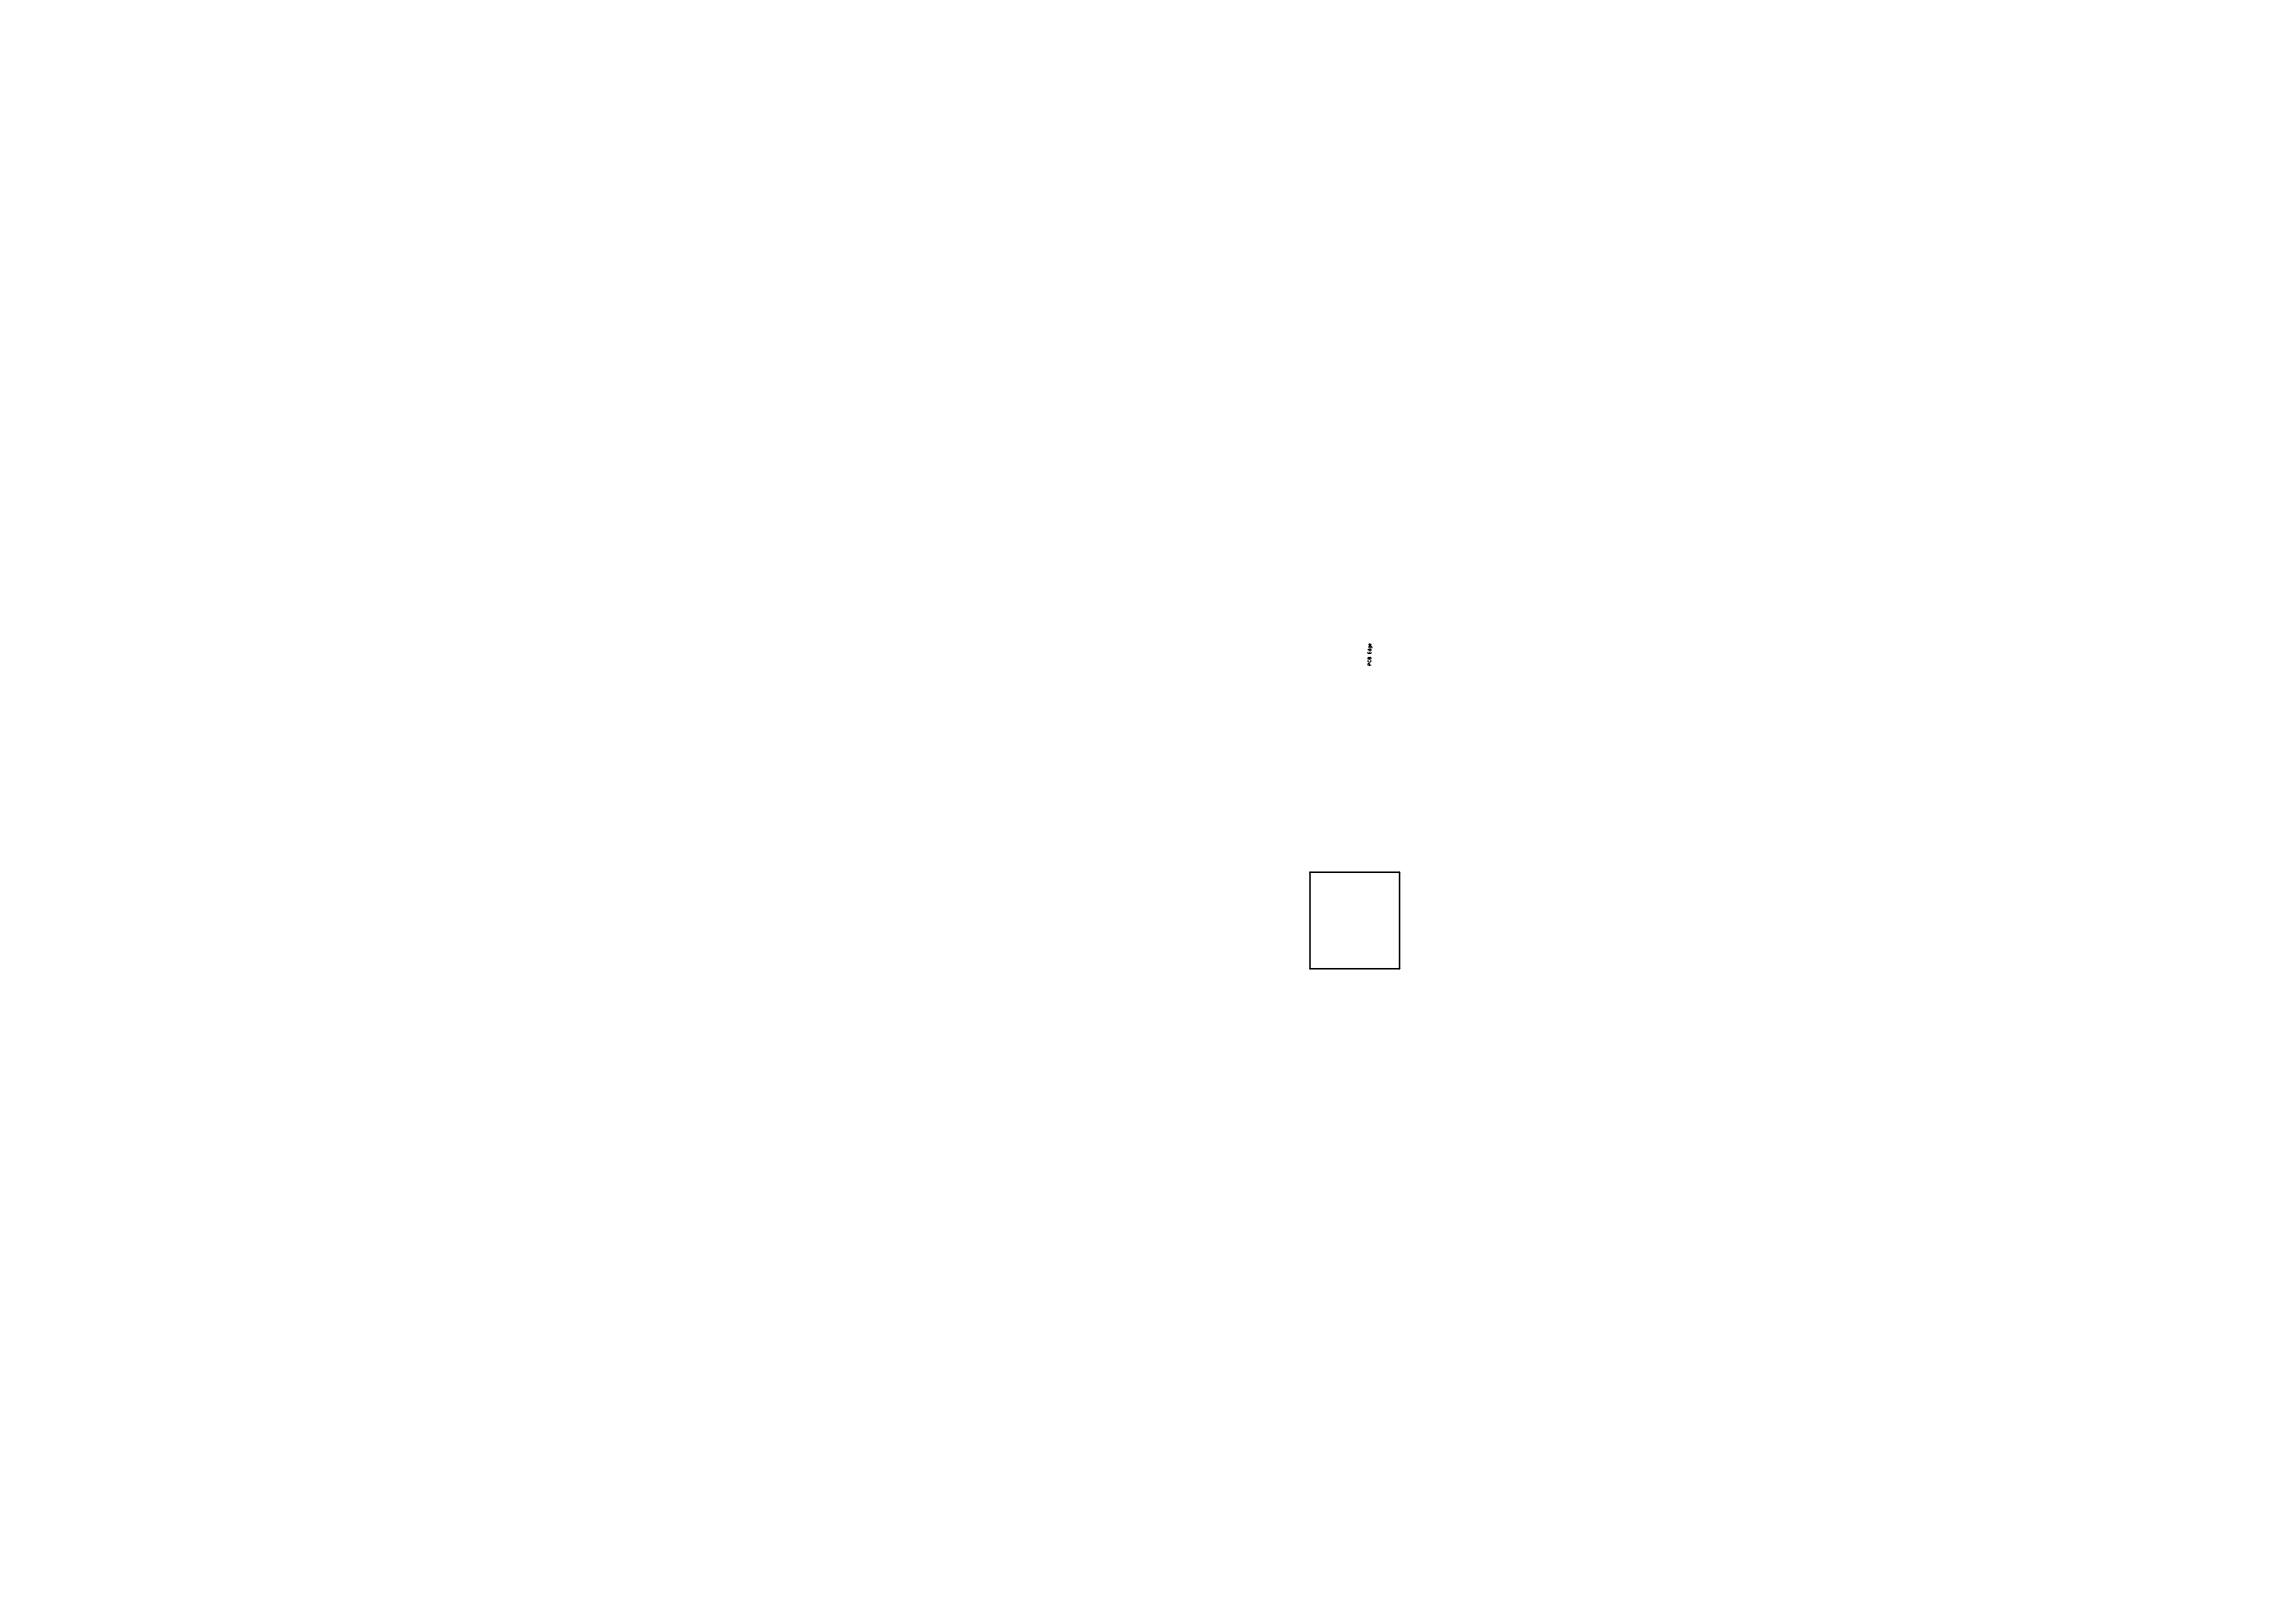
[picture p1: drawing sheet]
<svg xmlns="http://www.w3.org/2000/svg" width="297mm" height="210mm" viewBox="0 0 297 210" stroke-linecap="round" stroke-linejoin="round" font-family="sans-serif">
<defs><g id="words">
<text font-size=".6" x="177.6" y="86.1" transform="rotate(-90 177.6 86.1)">PCB Edge</text>
</g></defs>
<path d="M169.7 113h11.6v12.5h-11.6z" fill="none" stroke="#000" stroke-width=".2"/>
<use href="#words"/>
</svg>
